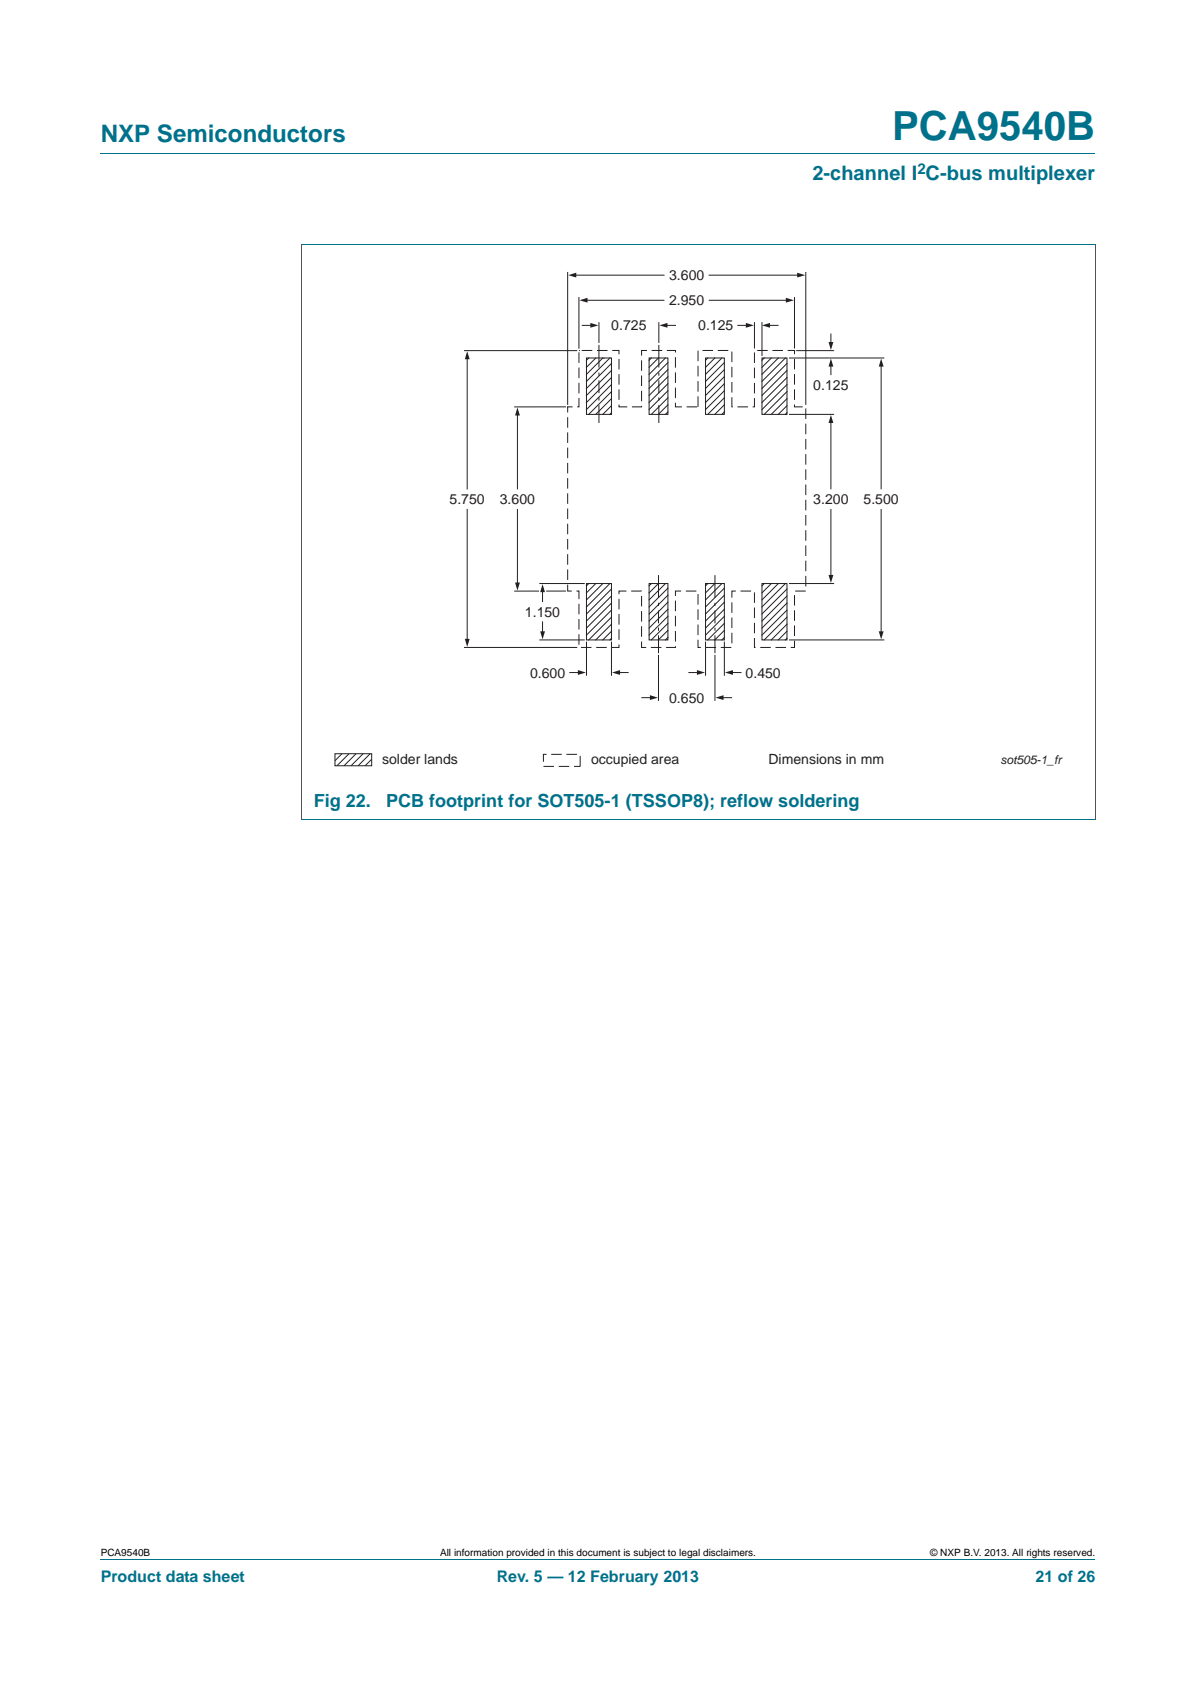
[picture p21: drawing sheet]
<svg xmlns="http://www.w3.org/2000/svg" width="210mm" height="297mm" viewBox="0 0 210 297" stroke-linecap="round" stroke-linejoin="round" font-family="sans-serif">
<defs><g id="words">
<text font-size="7" fill="#00718a" x="156.6" y="24.6">PCA9540B</text>
<text font-size="4.2" fill="#00718a" x="17.7" y="24.9">NXP Semiconductors</text>
<text font-size="3.5" fill="#00718a" x="142.6" y="31.6">2-channel I C-bus multiplexer</text>
<g font-size="3.2" fill="#00718a">
<text x="55.1" y="141.8">Fig 22.</text>
<text x="67.8" y="141.8">PCB footprint for SOT505-1 (TSSOP8); reflow soldering</text>
</g>
<g font-size="2.8" fill="#00718a">
<text x="17.7" y="277.9">Product data sheet</text>
<text x="87.2" y="277.9">Rev. 5 — 12 February 2013</text>
<text x="181.8" y="277.9">21 of 26</text>
</g>
<text font-size="2.6" fill="#00718a" x="161.1" y="30.5">2</text>
<g font-size="2.5" fill="#231f20">
<text x="117.5" y="53.6">2.950</text>
<text x="117.5" y="49.2">3.600</text>
<text x="107.3" y="58">0.725</text>
<text x="122.6" y="58">0.125</text>
<text x="142.8" y="68.5">0.125</text>
<text x="78.9" y="88.5">5.750</text>
<text x="87.8" y="88.5">3.600</text>
<text x="142.8" y="88.5">3.200</text>
<text x="151.6" y="88.5">5.500</text>
<text x="92.2" y="108.3">1.150</text>
<text x="93.1" y="119">0.600</text>
<text x="130.9" y="119">0.450</text>
<text x="117.5" y="123.4">0.650</text>
<text x="67.1" y="134.3">solder lands</text>
<text x="103.8" y="134.3">occupied area</text>
<text x="134.9" y="134.3">Dimensions in mm</text>
</g>
<text font-size="2.1" fill="#231f20" x="175.6" y="134.2">sot505-1_fr</text>
<g font-size="1.8">
<text x="17.7" y="273.3">PCA9540B</text>
<text x="77.3" y="273.3">All information provided in this document is subject to legal disclaimers.</text>
<text x="163.3" y="273.3">© NXP B.V. 2013. All rights reserved.</text>
</g>
</g></defs>
<path d="M17.7 27h174.6M52.9 42.9h139.4M53 42.9v101M192.3 42.9v101M52.9 143.9h139.4M17.7 273.9h174.6" fill="none" stroke="#00718a" stroke-width=".18"/>
<path d="M102.2 57.2h1.7" fill="none" stroke="#231f20" stroke-width=".18"/>
<path d="M103.6 56.7l1.5 .5-1.5 .4z" fill="#231f20"/>
<path d="M129.5 57.2h1.7" fill="none" stroke="#231f20" stroke-width=".18"/>
<path d="M130.9 56.7l1.5 .5-1.5 .4z" fill="#231f20"/>
<path d="M116.9 57.2h1.7" fill="none" stroke="#231f20" stroke-width=".18"/>
<path d="M115.8 57.2l1.4-.5v.9z" fill="#231f20"/>
<path d="M134.9 57.2h1.7" fill="none" stroke="#231f20" stroke-width=".18"/>
<path d="M133.8 57.2l1.4-.5v.9z" fill="#231f20"/>
<path d="M145.9 64.1v1.7" fill="none" stroke="#231f20" stroke-width=".18"/>
<path d="M145.9 63l.4 1.4h-.8z" fill="#231f20"/>
<path d="M145.9 58.7v1.7" fill="none" stroke="#231f20" stroke-width=".18"/>
<path d="M145.5 60.1h.8l-.4 1.4z" fill="#231f20"/>
<path d="M145.9 74v11.9" fill="none" stroke="#231f20" stroke-width=".18"/>
<path d="M145.9 72.9l.4 1.4h-.8z" fill="#231f20"/>
<path d="M145.9 89.5v11.8" fill="none" stroke="#231f20" stroke-width=".18"/>
<path d="M145.5 101h.8l-.4 1.4z" fill="#231f20"/>
<path d="M154.7 64.1v21.8" fill="none" stroke="#231f20" stroke-width=".18"/>
<path d="M154.7 63l.4 1.4h-.8z" fill="#231f20"/>
<path d="M154.7 89.5v21.7" fill="none" stroke="#231f20" stroke-width=".18"/>
<path d="M154.3 110.9h.8l-.4 1.4z" fill="#231f20"/>
<path d="M101.6 61.6h7.1v9.9h3.9v-9.9h6v9.9h3.9v-9.9h6v9.9h4v-9.9h7v9.9h2v32.3h-2v9.9h-7v-9.9h-4v9.9h-6v-9.9h-3.9v9.9h-6v-9.9h-3.9v9.9h-7.1v-9.9h-1.9v-32.3h1.9zM95.4 132.5h6.5v2.1h-6.5z" fill="none" stroke="#231f20" stroke-width=".18" stroke-dasharray="1.9 .8" stroke-linecap="butt"/>
<g fill="none" stroke="#231f20" stroke-width=".18">
<path d="M99.7 47.8v23.3M101.6 52.2v9M105.2 56.6v3.6M115.7 56.6v3.6M132.5 56.6v4.6M133.8 56.6v5.9M139.5 52.2v9M141.5 47.8v23.3M81.5 61.6h19.8M90.8 72.7v13.2M99.4 71.5h-9.1M99.6 71.5h.1"/>
<path d="M101.6 61.6h.1M103 62.9h4.4v9.9h-4.4zM105.2 60.6v4M105.2 65.5v.5M105.2 66.8v2.3M105.2 69.8v.6M105.2 71.2v3.1M106 62.9h.1M114 62.9h3.3v9.9h-3.3zM115.7 60.6v4M115.7 65.5v.5M115.7 66.8v2.3"/>
<path d="M115.7 69.8v.6M115.7 71.2v3.1M123.9 62.9h3.3v9.9h-3.3zM133.8 62.9h4.4v9.9h-4.4zM138.5 72.8h7.9M138.5 62.9h16.8M139.4 61.6h.1M139.8 61.6h6.6M81.5 113.7h19.8M94.6 103.8h-4.3M94.7 102.5h8M94.7 112.4h8"/>
<path d="M99.4 103.8h-3.5M103 112.7v6M103 102.5h4.4v9.9h-4.4zM107.4 112.7v6M114 102.5h3.3v9.9h-3.3zM115.6 101v4M115.6 105.9v.5M115.6 107.2v2.3M115.6 110.2v.6M115.6 111.6v3.1M115.6 115v8.1M123.9 102.5h3.3v9.9h-3.3z"/>
<path d="M123.9 112.7v6M125.5 101v4M125.5 105.9v.5M125.5 107.2v2.3M125.5 110.2v.6M125.5 111.6v3.1M125.5 115v8.1M127.2 112.7v6M133.8 102.5h4.4v9.9h-4.4zM138.5 102.5h7.9M138.5 112.4h16.8M58.8 132.4h6.5v2.1h-6.5z"/>
<path d="M60 132.4l-1.2 1.2M61.3 132.4l-2.1 2.1M62.5 132.4l-2.1 2.1M63.8 132.4l-2.2 2.1M65 132.4l-2.1 2.1M65.3 133.4l-1.2 1.1"/>
</g>
<path d="M90.8 71.6l.5 1.4h-.9z" fill="#231f20"/>
<path d="M90.8 89.5v13.1" fill="none" stroke="#231f20" stroke-width=".18"/>
<path d="M90.4 102.3h.9l-.5 1.4z" fill="#231f20"/>
<path d="M82 62.8v23.1" fill="none" stroke="#231f20" stroke-width=".18"/>
<path d="M82 61.7l.5 1.4h-.9z" fill="#231f20"/>
<path d="M82 89.5v23" fill="none" stroke="#231f20" stroke-width=".18"/>
<path d="M81.6 112.2h.9l-.5 1.4z" fill="#231f20"/>
<path d="M112.7 122.5h1.7" fill="none" stroke="#231f20" stroke-width=".18"/>
<path d="M114.1 122.1l1.4 .4-1.4 .5z" fill="#231f20"/>
<path d="M126.8 122.5h1.6" fill="none" stroke="#231f20" stroke-width=".18"/>
<path d="M125.6 122.5l1.4-.4v.9z" fill="#231f20"/>
<path d="M120.9 118.1h1.7" fill="none" stroke="#231f20" stroke-width=".18"/>
<path d="M122.4 117.7l1.4 .4-1.4 .5z" fill="#231f20"/>
<path d="M128.4 118.1h1.7" fill="none" stroke="#231f20" stroke-width=".18"/>
<path d="M127.3 118.1l1.4-.4v.9z" fill="#231f20"/>
<path d="M100 118.1h1.7" fill="none" stroke="#231f20" stroke-width=".18"/>
<path d="M101.5 117.7l1.4 .4-1.4 .5z" fill="#231f20"/>
<path d="M108.6 118.1h1.7" fill="none" stroke="#231f20" stroke-width=".18"/>
<path d="M107.5 118.1l1.4-.4v.9z" fill="#231f20"/>
<path d="M124.5 48.3h15.7" fill="none" stroke="#231f20" stroke-width=".18"/>
<path d="M140 47.9l1.4 .4-1.4 .4z" fill="#231f20"/>
<path d="M100.9 48.3h15.7" fill="none" stroke="#231f20" stroke-width=".18"/>
<path d="M99.8 48.3l1.4-.4v.8z" fill="#231f20"/>
<path d="M124.5 52.7h13.8" fill="none" stroke="#231f20" stroke-width=".18"/>
<path d="M138 52.3l1.4 .4-1.4 .5z" fill="#231f20"/>
<path d="M102.9 52.7h13.7" fill="none" stroke="#231f20" stroke-width=".18"/>
<path d="M101.7 52.7l1.5-.4v.9z" fill="#231f20"/>
<path d="M95.3 103.7v2" fill="none" stroke="#231f20" stroke-width=".18"/>
<path d="M95.3 102.6l.4 1.4h-.9z" fill="#231f20"/>
<path d="M95.3 109.2v2" fill="none" stroke="#231f20" stroke-width=".18"/>
<path d="M94.8 110.9h.9l-.4 1.4z" fill="#231f20"/>
<g fill="none" stroke="#231f20" stroke-width=".18">
<path d="M103.4 62.9l-.4 .4M104.6 62.9l-1.6 1.6M105.8 62.9l-2.8 2.9M107.1 62.9l-4.1 4.1M107.4 63.8l-4.4 4.4M107.4 65.1l-4.4 4.4M107.4 66.3l-4.4 4.4M107.4 67.6l-4.4 4.3M107.4 68.8l-4 4M107.4 70l-2.8 2.8M107.4 71.3l-1.6 1.5M107.4 72.5l-.3 .3"/>
<path d="M114.4 62.9l-.4 .4M115.6 62.9l-1.6 1.6M116.8 62.9l-2.8 2.9M117.3 63.7l-3.3 3.3M117.3 64.9l-3.3 3.3M117.3 66.2l-3.3 3.3M117.3 67.4l-3.3 3.3M117.3 68.6l-3.3 3.3M117.3 69.9l-2.9 2.9M117.3 71.1l-1.7 1.7M117.3 72.3l-.5 .5M124.3 62.9l-.4 .4"/>
<path d="M125.5 62.9l-1.6 1.6M126.7 62.9l-2.8 2.9M127.2 63.7l-3.3 3.3M127.2 64.9l-3.3 3.3M127.2 66.2l-3.3 3.3M127.2 67.4l-3.3 3.3M127.2 68.6l-3.3 3.3M127.2 69.9l-2.9 2.9M127.2 71.1l-1.7 1.7M127.2 72.3l-.5 .5M134.2 62.9l-.4 .4M135.4 62.9l-1.6 1.6"/>
<path d="M136.7 62.9l-2.9 2.9M137.9 62.9l-4.1 4.1M138.2 63.8l-4.4 4.4M138.2 65.1l-4.4 4.4M138.2 66.3l-4.4 4.4M138.2 67.6l-4.4 4.3M138.2 68.8l-4 4M138.2 70l-2.8 2.8M138.2 71.3l-1.6 1.5M138.2 72.5l-.3 .3M103.4 102.5l-.4 .4M104.6 102.5l-1.6 1.6"/>
<path d="M105.8 102.5l-2.8 2.9M107.1 102.5l-4.1 4.1M107.4 103.5l-4.4 4.4M107.4 104.7l-4.4 4.4M107.4 105.9l-4.4 4.4M107.4 107.2l-4.4 4.4M107.4 108.4l-4 4M107.4 109.6l-2.8 2.8M107.4 110.9l-1.6 1.5M107.4 112.1l-.3 .3M114.4 102.5l-.4 .4M115.6 102.5l-1.6 1.6"/>
<path d="M116.8 102.5l-2.8 2.9M117.3 103.3l-3.3 3.3M117.3 104.5l-3.3 3.4M117.3 105.8l-3.3 3.3M117.3 107l-3.3 3.3M117.3 108.3l-3.3 3.3M117.3 109.5l-2.9 2.9M117.3 110.7l-1.7 1.7M117.3 112l-.5 .4M124.3 102.5l-.4 .4M125.5 102.5l-1.6 1.6M126.7 102.5l-2.8 2.9"/>
<path d="M127.2 103.3l-3.3 3.3M127.2 104.5l-3.3 3.4M127.2 105.8l-3.3 3.3M127.2 107l-3.3 3.3M127.2 108.3l-3.3 3.3M127.2 109.5l-2.9 2.9M127.2 110.7l-1.7 1.7M127.2 112l-.5 .4M134.2 102.5l-.4 .4M135.4 102.5l-1.6 1.6M136.7 102.5l-2.9 2.9M137.9 102.5l-4.1 4.1"/>
<path d="M138.2 103.5l-4.4 4.4M138.2 104.7l-4.4 4.4M138.2 105.9l-4.4 4.4M138.2 107.2l-4.4 4.4M138.2 108.4l-4 4M138.2 109.6l-2.8 2.8M138.2 110.9l-1.6 1.5M138.2 112.1l-.3 .3"/>
</g>
<use href="#words"/>
</svg>
